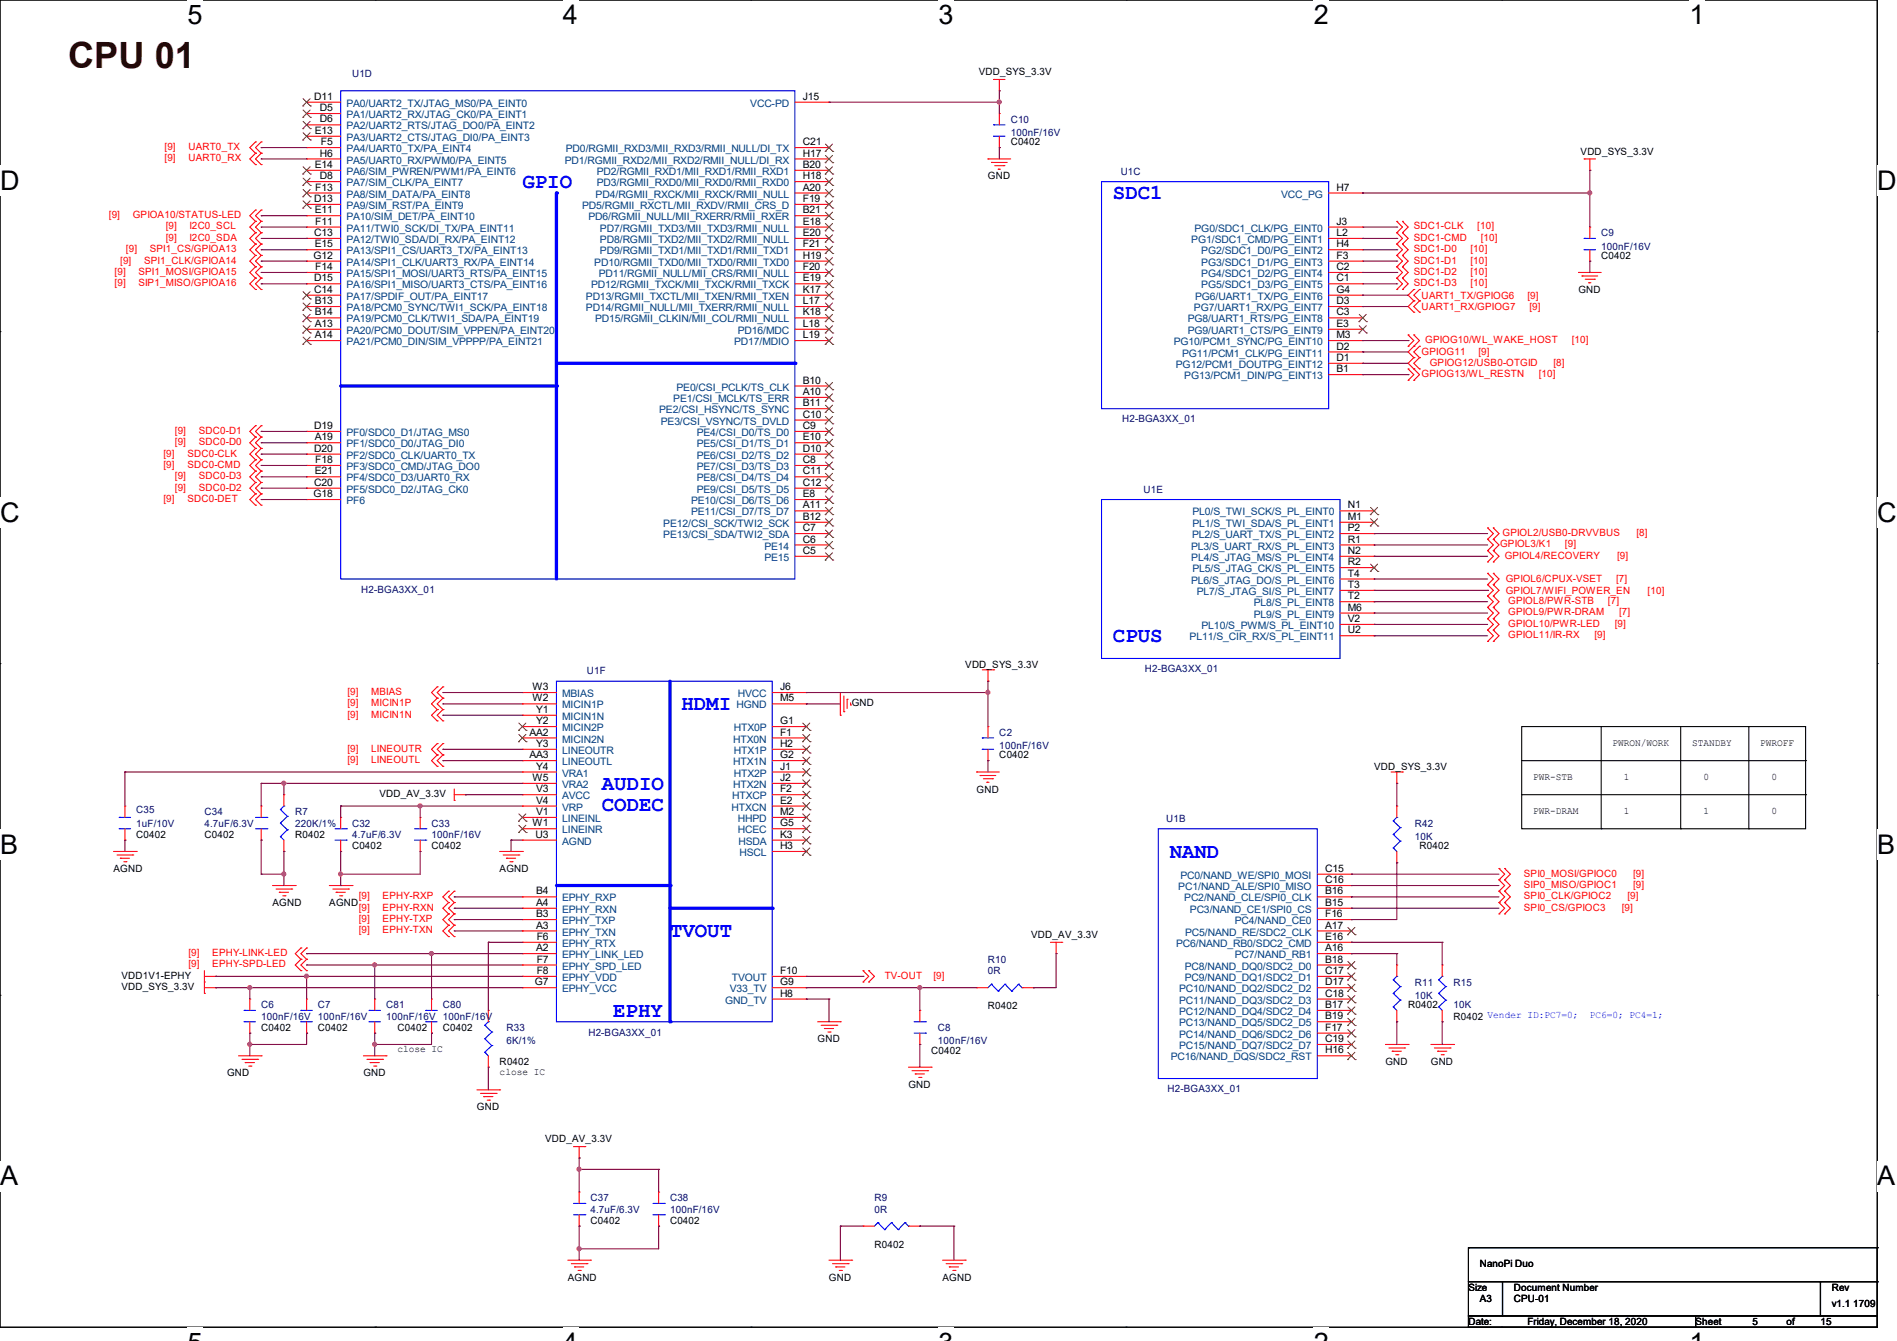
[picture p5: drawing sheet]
<svg xmlns="http://www.w3.org/2000/svg" width="297mm" height="210mm" viewBox="0 0 297 210" stroke-linecap="round" stroke-linejoin="round" font-family="sans-serif">
<defs><g id="words">
<text font-size="5.7" fill="#3f0000" x="10.7" y="10.6">CPU 01</text>
<g font-size="4.2">
<text x="29.4" y="3.8">5</text>
<text x="88.1" y="3.8">4</text>
<text x="146.9" y="3.8">3</text>
<text x="205.7" y="3.8">2</text>
<text x="264.5" y="3.8">1</text>
<text x="0" y="29.8">D</text>
<text x="293.9" y="29.8">D</text>
<text x="0" y="81.7">C</text>
<text x="293.9" y="81.7">C</text>
<text x="0" y="133.7">B</text>
<text x="293.9" y="133.7">B</text>
<text x="0" y="185.6">A</text>
<text x="293.9" y="185.6">A</text>
</g>
<g font-size="3.3" fill="#00f">
<text x="81.8" y="29.4">GPIO</text>
<text x="174.2" y="31.2">SDC1</text>
<text x="174.2" y="100.5">CPUS</text>
<text x="106.7" y="111.2">HDMI</text>
<text x="94.2" y="123.7">AUDIO</text>
<text x="94.2" y="127">CODEC</text>
<text x="183.1" y="134.3">NAND</text>
<text x="104.9" y="146.8">TVOUT</text>
<text x="96" y="159.2">EPHY</text>
</g>
<g font-size="1.6">
<text x="153.2" y="11.8">VDD_SYS_3.3V</text>
<text x="49.2" y="15.6">D11</text>
<text x="50.1" y="17.4">D5</text>
<text x="125.7" y="15.6">J15</text>
<text x="49.3" y="21">E13</text>
<text x="50.1" y="19.2">D6</text>
<text x="50.2" y="22.7">F5</text>
<text x="125.7" y="22.7">C21</text>
<text x="158.2" y="22.8">C0402</text>
<text x="49.3" y="26.3">E14</text>
<text x="49.4" y="29.8">F13</text>
<text x="50.1" y="24.5">H6</text>
<text x="50.1" y="28.1">D8</text>
<text x="125.7" y="24.5">H17</text>
<text x="125.7" y="26.3">B20</text>
<text x="125.7" y="28.1">H18</text>
<text x="125.7" y="29.8">A20</text>
<text x="154.7" y="28.1">GND</text>
<text x="209.3" y="29.8">H7</text>
<text x="247.5" y="24.2">VDD_SYS_3.3V</text>
<text x="49.2" y="31.6">D13</text>
<text x="49.3" y="33.4">E11</text>
<text x="49.4" y="35.2">F11</text>
<text x="125.7" y="31.6">F19</text>
<text x="125.7" y="33.4">B21</text>
<text x="125.7" y="35.2">E18</text>
<text x="209.3" y="35.2">J3</text>
<text x="49.1" y="40.5">G12</text>
<text x="49.2" y="37">C13</text>
<text x="49.3" y="38.7">E15</text>
<text x="125.7" y="37">E20</text>
<text x="125.7" y="38.7">F21</text>
<text x="125.7" y="40.5">H19</text>
<text x="209.3" y="37">L2</text>
<text x="209.3" y="38.7">H4</text>
<text x="209.3" y="40.5">F3</text>
<text x="250.7" y="40.6">C0402</text>
<text x="49.2" y="44.1">D15</text>
<text x="49.2" y="45.8">C14</text>
<text x="49.3" y="47.6">B13</text>
<text x="49.4" y="42.3">F14</text>
<text x="125.7" y="42.3">F20</text>
<text x="125.7" y="44.1">E19</text>
<text x="125.7" y="45.8">K17</text>
<text x="125.7" y="47.6">L17</text>
<text x="209.3" y="42.3">C2</text>
<text x="209.3" y="44.1">C1</text>
<text x="209.3" y="45.8">G4</text>
<text x="209.3" y="47.6">D3</text>
<text x="247.1" y="45.9">GND</text>
<text x="49.3" y="49.4">B14</text>
<text x="49.3" y="51.2">A13</text>
<text x="49.3" y="53">A14</text>
<text x="125.7" y="49.4">K18</text>
<text x="125.7" y="51.2">L18</text>
<text x="125.7" y="53">L19</text>
<text x="209.3" y="49.4">C3</text>
<text x="209.3" y="51.2">E3</text>
<text x="209.3" y="53">M3</text>
<text x="209.3" y="54.7">D2</text>
<text x="209.3" y="56.5">D1</text>
<text x="209.3" y="58.3">B1</text>
<text x="125.7" y="60.1">B10</text>
<text x="125.7" y="61.8">A10</text>
<text x="125.7" y="63.6">B11</text>
<text x="125.7" y="65.4">C10</text>
<text x="49.2" y="67.2">D19</text>
<text x="49.2" y="70.7">D20</text>
<text x="49.3" y="69">A19</text>
<text x="125.7" y="67.2">C9</text>
<text x="125.7" y="69">E10</text>
<text x="125.7" y="70.7">D10</text>
<text x="49.1" y="77.9">G18</text>
<text x="49.2" y="76.1">C20</text>
<text x="49.3" y="74.3">E21</text>
<text x="49.4" y="72.5">F18</text>
<text x="125.7" y="72.5">C8</text>
<text x="125.7" y="74.3">C11</text>
<text x="125.7" y="76.1">C12</text>
<text x="125.7" y="77.9">E8</text>
<text x="125.7" y="79.6">A11</text>
<text x="125.7" y="81.4">B12</text>
<text x="125.7" y="83.2">C7</text>
<text x="211" y="79.6">N1</text>
<text x="211" y="81.4">M1</text>
<text x="211" y="83.2">P2</text>
<text x="125.7" y="85">C6</text>
<text x="125.7" y="86.7">C5</text>
<text x="211" y="85">R1</text>
<text x="211" y="86.7">N2</text>
<text x="211" y="88.5">R2</text>
<text x="211" y="90.3">T4</text>
<text x="211" y="92.1">T3</text>
<text x="211" y="93.9">T2</text>
<text x="211" y="95.6">M6</text>
<text x="211" y="97.4">V2</text>
<text x="211" y="99.2">U2</text>
<text x="151.1" y="104.6">VDD_SYS_3.3V</text>
<text x="83.4" y="108.1">W3</text>
<text x="83.4" y="109.9">W2</text>
<text x="83.9" y="113.4">Y2</text>
<text x="83.9" y="111.6">Y1</text>
<text x="122.1" y="113.4">G1</text>
<text x="122.1" y="108.1">J6</text>
<text x="122.1" y="109.9">M5</text>
<text x="133.3" y="110.6">GND</text>
<text x="82.9" y="118.7">AA3</text>
<text x="82.9" y="115.2">AA2</text>
<text x="83.9" y="117">Y3</text>
<text x="122.1" y="115.2">F1</text>
<text x="122.1" y="117">H2</text>
<text x="122.1" y="118.7">G2</text>
<text x="156.5" y="118.8">C0402</text>
<text x="252.5" y="116.8">PWRON/WORK</text>
<text x="264.9" y="116.8">STANDBY</text>
<text x="275.6" y="116.8">PWROFF</text>
<text x="59.4" y="124.8">VDD_AV_3.3V</text>
<text x="83.4" y="122.3">W5</text>
<text x="83.9" y="120.5">Y4</text>
<text x="83.9" y="124.1">V3</text>
<text x="83.9" y="125.9">V4</text>
<text x="122.1" y="120.5">J1</text>
<text x="122.1" y="122.3">J2</text>
<text x="122.1" y="124.1">F2</text>
<text x="122.1" y="125.9">E2</text>
<text x="152.9" y="124.1">GND</text>
<text x="215.1" y="120.6">VDD_SYS_3.3V</text>
<text x="240" y="122.1">PWR-STB</text>
<text x="254.3" y="122.1">1</text>
<text x="266.7" y="122.1">0</text>
<text x="277.4" y="122.1">0</text>
<text x="21.3" y="131.2">C0402</text>
<text x="32" y="131.2">C0402</text>
<text x="46.2" y="131.2">R0402</text>
<text x="83.4" y="129.4">W1</text>
<text x="83.9" y="131.2">U3</text>
<text x="83.9" y="127.6">V1</text>
<text x="122.1" y="127.6">M2</text>
<text x="122.1" y="129.4">G5</text>
<text x="122.1" y="131.2">K3</text>
<text x="240" y="127.5">PWR-DRAM</text>
<text x="254.3" y="127.5">1</text>
<text x="266.7" y="127.5">1</text>
<text x="277.4" y="127.5">0</text>
<text x="17.8" y="136.6">AGND</text>
<text x="55.1" y="133">C0402</text>
<text x="67.6" y="133">C0402</text>
<text x="78.2" y="136.6">AGND</text>
<text x="122.1" y="133">H3</text>
<text x="207.5" y="136.5">C15</text>
<text x="222.2" y="133">R0402</text>
<text x="42.7" y="141.9">AGND</text>
<text x="51.6" y="141.9">AGND</text>
<text x="83.9" y="140.1">B4</text>
<text x="83.9" y="141.9">A4</text>
<text x="83.9" y="143.6">B3</text>
<text x="207.5" y="138.3">C16</text>
<text x="207.5" y="140.1">B16</text>
<text x="207.5" y="141.9">B15</text>
<text x="207.5" y="143.6">F16</text>
<text x="83.9" y="145.4">A3</text>
<text x="83.9" y="149">A2</text>
<text x="84" y="147.2">F6</text>
<text x="161.5" y="146.9">VDD_AV_3.3V</text>
<text x="207.5" y="145.4">A17</text>
<text x="207.5" y="147.2">E16</text>
<text x="207.5" y="149">A16</text>
<text x="19" y="153.3">VDD1V1-EPHY</text>
<text x="19" y="155.1">VDD_SYS_3.3V</text>
<text x="83.7" y="154.3">G7</text>
<text x="84" y="150.8">F7</text>
<text x="84" y="152.5">F8</text>
<text x="122.1" y="152.5">F10</text>
<text x="122.1" y="154.3">G9</text>
<text x="207.5" y="150.8">B18</text>
<text x="207.5" y="152.5">C17</text>
<text x="207.5" y="154.3">D17</text>
<text x="40.9" y="161.5">C0402</text>
<text x="49.8" y="161.5">C0402</text>
<text x="62.2" y="161.5">C0402</text>
<text x="69.3" y="161.5">C0402</text>
<text x="122.1" y="156.1">H8</text>
<text x="154.7" y="158.1">R0402</text>
<text x="207.5" y="156.1">C18</text>
<text x="207.5" y="157.9">B17</text>
<text x="207.5" y="159.6">B19</text>
<text x="207.5" y="161.4">F17</text>
<text x="220.5" y="157.9">R0402</text>
<text x="227.6" y="159.7">R0402 Vender ID:PC7=0;</text>
<text x="62.2" y="164.8">close IC</text>
<text x="78.2" y="166.8">R0402</text>
<text x="128" y="163.2">GND</text>
<text x="145.8" y="165">C0402</text>
<text x="207.5" y="163.2">C19</text>
<text x="207.5" y="165">H16</text>
<text x="216.9" y="166.8">GND</text>
<text x="224" y="166.8">GND</text>
<text x="35.6" y="168.6">GND</text>
<text x="56.9" y="168.6">GND</text>
<text x="74.7" y="173.9">GND</text>
<text x="78.2" y="168.4">close IC</text>
<text x="142.2" y="170.3">GND</text>
<text x="85.3" y="178.9">VDD_AV_3.3V</text>
<text x="92.5" y="191.7">C0402</text>
<text x="104.9" y="191.7">C0402</text>
<text x="136.9" y="195.4">R0402</text>
<text x="88.9" y="200.6">AGND</text>
<text x="129.8" y="200.6">GND</text>
<text x="147.6" y="200.6">AGND</text>
<text x="229.9" y="202.2">Size</text>
<text x="231.7" y="198.5">NanoPi Duo</text>
<text x="231.7" y="204">A3</text>
<text x="237" y="202.2">Document Number</text>
<text x="237" y="204">CPU-01</text>
<text x="286.8" y="202.2">Rev</text>
<text x="229.9" y="207.5">Date:</text>
<text x="239.1" y="207.5">Friday, December 18, 2020</text>
<text x="265.5" y="207.5">Sheet</text>
<text x="274.4" y="207.5">5</text>
<text x="279.7" y="207.5">of</text>
<text x="285" y="207.5">15</text>
<text x="286.8" y="204.7">v1.1 1709</text>
</g>
<g font-size="1.6" fill="#003f7f">
<text x="54.2" y="16.7">PA0/UART2_TX/JTAG_MS0/PA_EINT0</text>
<text x="117.5" y="16.7">VCC-PD</text>
<text x="54.2" y="18.5">PA1/UART2_RX/JTAG_CK0/PA_EINT1</text>
<text x="54.2" y="20.3">PA2/UART2_RTS/JTAG_DO0/PA_EINT2</text>
<text x="54.2" y="22.1">PA3/UART2_CTS/JTAG_DI0/PA_EINT3</text>
<text x="54.2" y="23.8">PA4/UART0_TX/PA_EINT4</text>
<text x="88.6" y="23.8">PD0/RGMII_RXD3/MII_RXD3/RMII_NULL/DI_TX</text>
<text x="54.2" y="25.6">PA5/UART0_RX/PWM0/PA_EINT5</text>
<text x="54.2" y="27.4">PA6/SIM_PWREN/PWM1/PA_EINT6</text>
<text x="54.2" y="29.2">PA7/SIM_CLK/PA_EINT7</text>
<text x="88.4" y="25.6">PD1/RGMII_RXD2/MII_RXD2/RMII_NULL/DI_RX</text>
<text x="93.4" y="27.4">PD2/RGMII_RXD1/MII_RXD1/RMII_RXD1</text>
<text x="93.4" y="29.2">PD3/RGMII_RXD0/MII_RXD0/RMII_RXD0</text>
<text x="54.2" y="30.9">PA8/SIM_DATA/PA_EINT8</text>
<text x="54.2" y="32.7">PA9/SIM_RST/PA_EINT9</text>
<text x="54.2" y="34.5">PA10/SIM_DET/PA_EINT10</text>
<text x="91.1" y="32.7">PD5/RGMII_RXCTL/MII_RXDV/RMII_CRS_D</text>
<text x="92.1" y="34.5">PD6/RGMII_NULL/MII_RXERR/RMII_RXER</text>
<text x="93.3" y="30.9">PD4/RGMII_RXCK/MII_RXCK/RMII_NULL</text>
<text x="200.6" y="30.9">VCC_PG</text>
<text x="54.2" y="36.3">PA11/TWI0_SCK/DI_TX/PA_EINT11</text>
<text x="54.2" y="38.1">PA12/TWI0_SDA/DI_RX/PA_EINT12</text>
<text x="54.2" y="39.8">PA13/SPI1_CS/UART3_TX/PA_EINT13</text>
<text x="54.2" y="41.6">PA14/SPI1_CLK/UART3_RX/PA_EINT14</text>
<text x="93" y="41.6">PD10/RGMII_TXD0/MII_TXD0/RMII_TXD0</text>
<text x="93.9" y="36.3">PD7/RGMII_TXD3/MII_TXD3/RMII_NULL</text>
<text x="93.9" y="38.1">PD8/RGMII_TXD2/MII_TXD2/RMII_NULL</text>
<text x="93.9" y="39.8">PD9/RGMII_TXD1/MII_TXD1/RMII_TXD1</text>
<text x="186.5" y="38.1">PG1/SDC1_CMD/PG_EINT1</text>
<text x="187" y="36.3">PG0/SDC1_CLK/PG_EINT0</text>
<text x="188.1" y="39.8">PG2/SDC1_D0/PG_EINT2</text>
<text x="188.1" y="41.6">PG3/SDC1_D1/PG_EINT3</text>
<text x="54.2" y="43.4">PA15/SPI1_MOSI/UART3_RTS/PA_EINT15</text>
<text x="54.2" y="45.2">PA16/SPI1_MISO/UART3_CTS/PA_EINT16</text>
<text x="54.2" y="46.9">PA17/SPDIF_OUT/PA_EINT17</text>
<text x="91.7" y="46.9">PD13/RGMII_TXCTL/MII_TXEN/RMII_TXEN</text>
<text x="92.5" y="45.2">PD12/RGMII_TXCK/MII_TXCK/RMII_TXCK</text>
<text x="93.8" y="43.4">PD11/RGMII_NULL/MII_CRS/RMII_NULL</text>
<text x="187.1" y="46.9">PG6/UART1_TX/PG_EINT6</text>
<text x="188.1" y="43.4">PG4/SDC1_D2/PG_EINT4</text>
<text x="188.1" y="45.2">PG5/SDC1_D3/PG_EINT5</text>
<text x="54.2" y="48.7">PA18/PCM0_SYNC/TWI1_SCK/PA_EINT18</text>
<text x="54.2" y="50.5">PA19/PCM0_CLK/TWI1_SDA/PA_EINT19</text>
<text x="54.2" y="52.3">PA20/PCM0_DOUT/SIM_VPPEN/PA_EINT20</text>
<text x="91.7" y="48.7">PD14/RGMII_NULL/MII_TXERR/RMII_NULL</text>
<text x="93.2" y="50.5">PD15/RGMII_CLKIN/MII_COL/RMII_NULL</text>
<text x="115.5" y="52.3">PD16/MDC</text>
<text x="186" y="50.5">PG8/UART1_RTS/PG_EINT8</text>
<text x="186" y="52.3">PG9/UART1_CTS/PG_EINT9</text>
<text x="186.9" y="48.7">PG7/UART1_RX/PG_EINT7</text>
<text x="54.2" y="54.1">PA21/PCM0_DIN/SIM_VPPPP/PA_EINT21</text>
<text x="114.9" y="54.1">PD17/MDIO</text>
<text x="183.8" y="54.1">PG10/PCM1_SYNC/PG_EINT10</text>
<text x="184.1" y="57.6">PG12/PCM1_DOUTPG_EINT12</text>
<text x="185.1" y="55.8">PG11/PCM1_CLK/PG_EINT11</text>
<text x="185.4" y="59.4">PG13/PCM1_DIN/PG_EINT13</text>
<text x="103.2" y="64.7">PE2/CSI_HSYNC/TS_SYNC</text>
<text x="105.4" y="63">PE1/CSI_MCLK/TS_ERR</text>
<text x="105.9" y="61.2">PE0/CSI_PCLK/TS_CLK</text>
<text x="54.2" y="68.3">PF0/SDC0_D1/JTAG_MS0</text>
<text x="54.2" y="70.1">PF1/SDC0_D0/JTAG_DI0</text>
<text x="54.2" y="71.8">PF2/SDC0_CLK/UART0_TX</text>
<text x="103.5" y="66.5">PE3/CSI_VSYNC/TS_DVLD</text>
<text x="109.1" y="68.3">PE4/CSI_D0/TS_D0</text>
<text x="109.1" y="70.1">PE5/CSI_D1/TS_D1</text>
<text x="109.1" y="71.8">PE6/CSI_D2/TS_D2</text>
<text x="54.2" y="73.6">PF3/SDC0_CMD/JTAG_DO0</text>
<text x="54.2" y="75.4">PF4/SDC0_D3/UART0_RX</text>
<text x="54.2" y="77.2">PF5/SDC0_D2/JTAG_CK0</text>
<text x="109.1" y="73.6">PE7/CSI_D3/TS_D3</text>
<text x="109.1" y="75.4">PE8/CSI_D4/TS_D4</text>
<text x="109.1" y="77.2">PE9/CSI_D5/TS_D5</text>
<text x="54.2" y="79">PF6</text>
<text x="103.8" y="82.5">PE12/CSI_SCK/TWI2_SCK</text>
<text x="108.2" y="79">PE10/CSI_D6/TS_D6</text>
<text x="108.2" y="80.7">PE11/CSI_D7/TS_D7</text>
<text x="186.7" y="80.7">PL0/S_TWI_SCK/S_PL_EINT0</text>
<text x="186.7" y="82.5">PL1/S_TWI_SDA/S_PL_EINT1</text>
<text x="103.8" y="84.3">PE13/CSI_SDA/TWI2_SDA</text>
<text x="119.7" y="86.1">PE14</text>
<text x="119.7" y="87.8">PE15</text>
<text x="186.5" y="86.1">PL3/S_UART_RX/S_PL_EINT3</text>
<text x="186.5" y="87.8">PL4/S_JTAG_MS/S_PL_EINT4</text>
<text x="186.6" y="84.3">PL2/S_UART_TX/S_PL_EINT2</text>
<text x="186.7" y="89.6">PL5/S_JTAG_CK/S_PL_EINT5</text>
<text x="186.5" y="91.4">PL6/S_JTAG_DO/S_PL_EINT6</text>
<text x="187.4" y="93.2">PL7/S_JTAG_SI/S_PL_EINT7</text>
<text x="196.3" y="95">PL8/S_PL_EINT8</text>
<text x="186.3" y="100.3">PL11/S_CIR_RX/S_PL_EINT11</text>
<text x="188.1" y="98.5">PL10/S_PWM/S_PL_EINT10</text>
<text x="196.3" y="96.7">PL9/S_PL_EINT9</text>
<text x="88" y="109.2">MBIAS</text>
<text x="88" y="112.7">MICIN1N</text>
<text x="88" y="111">MICIN1P</text>
<text x="115.3" y="111">HGND</text>
<text x="115.5" y="109.2">HVCC</text>
<text x="88" y="119.8">LINEOUTL</text>
<text x="88" y="118.1">LINEOUTR</text>
<text x="88" y="116.3">MICIN2N</text>
<text x="88" y="114.5">MICIN2P</text>
<text x="114.8" y="116.3">HTX0N</text>
<text x="114.8" y="119.8">HTX1N</text>
<text x="114.9" y="114.5">HTX0P</text>
<text x="114.9" y="118.1">HTX1P</text>
<text x="88" y="121.6">VRA1</text>
<text x="88" y="123.4">VRA2</text>
<text x="88" y="125.2">AVCC</text>
<text x="114.6" y="125.2">HTXCP</text>
<text x="114.8" y="123.4">HTX2N</text>
<text x="114.9" y="121.6">HTX2P</text>
<text x="88" y="127">VRP</text>
<text x="88" y="130.5">LINEINR</text>
<text x="88" y="128.7">LINEINL</text>
<text x="114.6" y="127">HTXCN</text>
<text x="115.5" y="128.7">HHPD</text>
<text x="115.5" y="130.5">HCEC</text>
<text x="88" y="132.3">AGND</text>
<text x="115.6" y="132.3">HSDA</text>
<text x="115.8" y="134.1">HSCL</text>
<text x="184.8" y="137.6">PC0/NAND_WE/SPI0_MOSI</text>
<text x="88" y="141.2">EPHY_RXP</text>
<text x="88" y="143">EPHY_RXN</text>
<text x="184.5" y="139.4">PC1/NAND_ALE/SPI0_MISO</text>
<text x="185.4" y="141.2">PC2/NAND_CLE/SPI0_CLK</text>
<text x="186.3" y="143">PC3/NAND_CE1/SPI0_CS</text>
<text x="88" y="144.7">EPHY_TXP</text>
<text x="88" y="146.5">EPHY_TXN</text>
<text x="88" y="148.3">EPHY_RTX</text>
<text x="184.1" y="148.3">PC6/NAND_RB0/SDC2_CMD</text>
<text x="185.5" y="146.5">PC5/NAND_RE/SDC2_CLK</text>
<text x="193.3" y="144.7">PC4/NAND_CE0</text>
<text x="88" y="150.1">EPHY_LINK_LED</text>
<text x="88" y="151.9">EPHY_SPD_LED</text>
<text x="88" y="153.6">EPHY_VDD</text>
<text x="88" y="155.4">EPHY_VCC</text>
<text x="114.3" y="155.4">V33_TV</text>
<text x="114.6" y="153.6">TVOUT</text>
<text x="184.6" y="155.4">PC10/NAND_DQ2/SDC2_D2</text>
<text x="185.5" y="151.9">PC8/NAND_DQ0/SDC2_D0</text>
<text x="185.5" y="153.6">PC9/NAND_DQ1/SDC2_D1</text>
<text x="193.3" y="150.1">PC7/NAND_RB1</text>
<text x="113.5" y="157.2">GND_TV</text>
<text x="184.6" y="157.2">PC11/NAND_DQ3/SDC2_D3</text>
<text x="184.6" y="159">PC12/NAND_DQ4/SDC2_D4</text>
<text x="184.6" y="160.7">PC13/NAND_DQ5/SDC2_D5</text>
<text x="183.3" y="166.1">PC16/NAND_DQS/SDC2_RST</text>
<text x="184.6" y="162.5">PC14/NAND_DQ6/SDC2_D6</text>
<text x="184.6" y="164.3">PC15/NAND_DQ7/SDC2_D7</text>
</g>
<g font-size="1.6" fill="#00007f">
<text x="55.1" y="12.1">U1D</text>
<text x="158.2" y="19.2">C10</text>
<text x="158.2" y="21.3">100nF/16V</text>
<text x="175.5" y="27.4">U1C</text>
<text x="250.7" y="37">C9</text>
<text x="250.7" y="39.1">100nF/16V</text>
<text x="175.7" y="66.2">H2-BGA3XX_01</text>
<text x="179" y="77.2">U1E</text>
<text x="56.6" y="92.8">H2-BGA3XX_01</text>
<text x="91.9" y="105.6">U1F</text>
<text x="179.2" y="105.3">H2-BGA3XX_01</text>
<text x="156.5" y="115.2">C2</text>
<text x="156.5" y="117.3">100nF/16V</text>
<text x="21.3" y="127.3">C35</text>
<text x="21.3" y="129.5">1uF/10V</text>
<text x="32" y="127.7">C34</text>
<text x="32" y="129.5">4.7uF/6.3V</text>
<text x="46.2" y="127.7">R7</text>
<text x="46.2" y="129.5">220K/1%</text>
<text x="55.1" y="129.5">C32</text>
<text x="55.1" y="131.2">4.7uF/6.3V</text>
<text x="67.6" y="129.5">C33</text>
<text x="67.6" y="131.2">100nF/16V</text>
<text x="182.6" y="128.7">U1B</text>
<text x="221.5" y="129.5">R42</text>
<text x="221.5" y="131.6">10K</text>
<text x="154.7" y="150.8">R10</text>
<text x="154.7" y="152.6">0R</text>
<text x="221.5" y="154.3">R11</text>
<text x="227.6" y="154.3">R15</text>
<text x="40.9" y="157.9">C6</text>
<text x="40.9" y="159.7">100nF/16V</text>
<text x="49.8" y="157.9">C7</text>
<text x="49.8" y="159.7">100nF/16V</text>
<text x="60.5" y="157.9">C81</text>
<text x="60.5" y="159.7">100nF/16V</text>
<text x="69.3" y="157.9">C80</text>
<text x="69.3" y="159.7">100nF/16V</text>
<text x="79.3" y="161.5">R33</text>
<text x="146.9" y="161.5">C8</text>
<text x="221.5" y="156.5">10K</text>
<text x="227.6" y="157.9">10K</text>
<text x="79.3" y="163.6">6K/1%</text>
<text x="92.1" y="162.2">H2-BGA3XX_01</text>
<text x="146.9" y="163.6">100nF/16V</text>
<text x="182.8" y="171.1">H2-BGA3XX_01</text>
<text x="92.5" y="188.1">C37</text>
<text x="92.5" y="189.9">4.7uF/6.3V</text>
<text x="104.9" y="188.1">C38</text>
<text x="104.9" y="189.9">100nF/16V</text>
<text x="136.9" y="188.1">R9</text>
<text x="136.9" y="189.9">0R</text>
</g>
<g font-size="1.6" fill="#f00">
<text x="25.8" y="23.5">[9]</text>
<text x="29.5" y="23.5">UART0_TX</text>
<text x="25.8" y="25.3">[9]</text>
<text x="29.5" y="25.3">UART0_RX</text>
<text x="17.1" y="34.2">[9]</text>
<text x="20.8" y="34.2">GPIOA10/STATUS-LED</text>
<text x="26" y="35.9">[9]</text>
<text x="29.7" y="35.9">I2C0_SCL</text>
<text x="221.4" y="35.9">SDC1-CLK</text>
<text x="231.3" y="35.9">[10]</text>
<text x="18.8" y="41.3">[9]</text>
<text x="19.7" y="39.5">[9]</text>
<text x="22.6" y="41.3">SPI1_CLK/GPIOA14</text>
<text x="23.5" y="39.5">SPI1_CS/GPIOA13</text>
<text x="26" y="37.7">[9]</text>
<text x="29.7" y="37.7">I2C0_SDA</text>
<text x="221.4" y="37.7">SDC1-CMD</text>
<text x="221.4" y="39.5">SDC1-D0</text>
<text x="221.4" y="41.3">SDC1-D1</text>
<text x="230.2" y="39.5">[10]</text>
<text x="230.2" y="41.3">[10]</text>
<text x="231.9" y="37.7">[10]</text>
<text x="17.9" y="43.1">[9]</text>
<text x="17.9" y="44.8">[9]</text>
<text x="21.7" y="43.1">SPI1_MOSI/GPIOA15</text>
<text x="21.7" y="44.8">SIP1_MISO/GPIOA16</text>
<text x="221.4" y="43.1">SDC1-D2</text>
<text x="221.4" y="44.8">SDC1-D3</text>
<text x="222.6" y="46.8">UART1_TX/GPIOG6</text>
<text x="230.2" y="43.1">[10]</text>
<text x="230.2" y="44.8">[10]</text>
<text x="239.1" y="46.8">[9]</text>
<text x="222.6" y="48.6">UART1_RX/GPIOG7</text>
<text x="223.1" y="53.7">GPIOG10/WL_WAKE_HOST</text>
<text x="239.5" y="48.6">[9]</text>
<text x="246.1" y="53.7">[10]</text>
<text x="222.6" y="55.7">GPIOG11</text>
<text x="222.6" y="59.1">GPIOG13/WL_RESTN</text>
<text x="223.9" y="57.3">GPIOG12/USB0-OTGID</text>
<text x="231.5" y="55.7">[9]</text>
<text x="240.9" y="59.1">[10]</text>
<text x="243.3" y="57.3">[8]</text>
<text x="25.6" y="71.5">[9]</text>
<text x="27.4" y="69.7">[9]</text>
<text x="27.4" y="67.9">[9]</text>
<text x="29.3" y="71.5">SDC0-CLK</text>
<text x="31.1" y="69.7">SDC0-D0</text>
<text x="31.1" y="67.9">SDC0-D1</text>
<text x="25.6" y="73.3">[9]</text>
<text x="27.4" y="75.1">[9]</text>
<text x="27.4" y="76.8">[9]</text>
<text x="29.3" y="73.3">SDC0-CMD</text>
<text x="31.1" y="75.1">SDC0-D3</text>
<text x="31.1" y="76.8">SDC0-D2</text>
<text x="25.6" y="78.6">[9]</text>
<text x="29.3" y="78.6">SDC0-DET</text>
<text x="235.2" y="83.9">GPIOL2/USB0-DRVVBUS</text>
<text x="256.2" y="83.9">[8]</text>
<text x="234.9" y="85.7">GPIOL3/K1</text>
<text x="235.6" y="87.5">GPIOL4/RECOVERY</text>
<text x="245" y="85.7">[9]</text>
<text x="253.2" y="87.5">[9]</text>
<text x="235.8" y="93">GPIOL7/WIFI_POWER_EN</text>
<text x="235.8" y="91.2">GPIOL6/CPUX-VSET</text>
<text x="236.1" y="94.6">GPIOL8/PWR-STB</text>
<text x="251.8" y="94.6">[7]</text>
<text x="253" y="91.2">[7]</text>
<text x="258" y="93">[10]</text>
<text x="236.1" y="98.2">GPIOL10/PWR-LED</text>
<text x="236.1" y="96.4">GPIOL9/PWR-DRAM</text>
<text x="236.1" y="99.9">GPIOL11/IR-RX</text>
<text x="249.6" y="99.9">[9]</text>
<text x="252.8" y="98.2">[9]</text>
<text x="253.5" y="96.4">[7]</text>
<text x="54.4" y="110.6">[9]</text>
<text x="54.4" y="108.8">[9]</text>
<text x="54.4" y="112.4">[9]</text>
<text x="58.1" y="110.6">MICIN1P</text>
<text x="58.1" y="108.8">MBIAS</text>
<text x="58.1" y="112.4">MICIN1N</text>
<text x="54.4" y="119.5">[9]</text>
<text x="54.4" y="117.7">[9]</text>
<text x="58.1" y="119.5">LINEOUTL</text>
<text x="58.1" y="117.7">LINEOUTR</text>
<text x="238.6" y="137.3">SPI0_MOSI/GPIOC0</text>
<text x="255.7" y="137.3">[9]</text>
<text x="56.2" y="140.8">[9]</text>
<text x="56.2" y="142.6">[9]</text>
<text x="59.9" y="140.8">EPHY-RXP</text>
<text x="59.9" y="142.6">EPHY-RXN</text>
<text x="238.6" y="139.1">SIP0_MISO/GPIOC1</text>
<text x="238.6" y="140.8">SPI0_CLK/GPIOC2</text>
<text x="238.6" y="142.6">SPI0_CS/GPIOC3</text>
<text x="253.9" y="142.6">[9]</text>
<text x="254.8" y="140.8">[9]</text>
<text x="255.7" y="139.1">[9]</text>
<text x="29.5" y="149.7">[9]</text>
<text x="33.2" y="149.7">EPHY-LINK-LED</text>
<text x="56.2" y="144.4">[9]</text>
<text x="56.2" y="146.2">[9]</text>
<text x="59.9" y="144.4">EPHY-TXP</text>
<text x="59.9" y="146.2">EPHY-TXN</text>
<text x="29.5" y="151.5">[9]</text>
<text x="33.2" y="151.5">EPHY-SPD-LED</text>
<text x="138.5" y="153.3">TV-OUT</text>
<text x="146.1" y="153.3">[9]</text>
</g>
<text font-size="1.6" fill="#00f" x="248.9" y="159.5">PC6=0; PC4=1;</text>
</g></defs>
<path d="M0 0h293.9v207.9h-293.9z" fill="none" stroke="#000" stroke-width=".17"/>
<g fill="#fff">
<path d="M29.4 0h2.4v4.7h-2.4z"/>
<path d="M29.4 207.9h2.4v2.1h-2.4z"/>
</g>
<path d="M58.8 0h.1M58.8 207.9h.1" fill="none" stroke="#000" stroke-width=".17"/>
<g fill="#fff">
<path d="M88.1 0h2.4v4.7h-2.4z"/>
<path d="M88.1 207.9h2.4v2.1h-2.4z"/>
</g>
<path d="M117.6 0h.1M117.6 207.9h.1" fill="none" stroke="#000" stroke-width=".17"/>
<g fill="#fff">
<path d="M146.9 0h2.4v4.7h-2.4z"/>
<path d="M146.9 207.9h2.4v2.1h-2.4z"/>
</g>
<path d="M176.3 0h.1M176.3 207.9h.1" fill="none" stroke="#000" stroke-width=".17"/>
<g fill="#fff">
<path d="M205.7 0h2.4v4.7h-2.4z"/>
<path d="M205.7 207.9h2.4v2.1h-2.4z"/>
</g>
<path d="M235.1 0h.1M235.1 207.9h.1" fill="none" stroke="#000" stroke-width=".17"/>
<g fill="#fff">
<path d="M264.5 0h2.4v4.7h-2.4z"/>
<path d="M264.5 207.9h2.4v2.1h-2.4z"/>
<path d="M0 26h3v4.7h-3z"/>
<path d="M293.9 26h3.1v4.7h-3.1z"/>
<path d="M0 77.9h3v4.7h-3z"/>
<path d="M293.9 77.9h3.1v4.7h-3.1z"/>
</g>
<path d="M0 51.9h.1M293.9 51.9h.1" fill="none" stroke="#000" stroke-width=".17"/>
<g fill="#fff">
<path d="M0 129.9h2.8v4.7h-2.8z"/>
<path d="M293.9 129.9h2.9v4.7h-2.9z"/>
</g>
<path d="M0 103.9h.1M293.9 103.9h.1" fill="none" stroke="#000" stroke-width=".17"/>
<g fill="#fff">
<path d="M0 181.8h2.8v4.8h-2.8z"/>
<path d="M293.8 181.8h3v4.8h-3z"/>
</g>
<g fill="none" stroke="#000" stroke-width=".17">
<path d="M238.3 113.8h44.4v16h-44.4zM238.3 119.1h44.4M250.7 113.8v16M263.1 113.8v16M273.8 113.8v16M282.7 119.1h.1M238.3 124.5h44.4M250.7 129.8h.1M263.1 129.8h.1M273.8 129.8h.1M282.7 124.5h.1M0 155.9h.1"/>
<path d="M293.9 155.9h.1M229.9 195.4h.1M229.9 195.4v5.3M229.9 195.4h64M293.9 195.4h.1M293.9 195.4v5.3M229.9 200.7h5.3v5.4h-5.3zM229.9 206.1h35.6v1.8h-35.6zM235.2 200.7h49.8v5.4h-49.8zM265.5 206.1h28.4v1.8h-28.4zM285 200.7h8.9v5.4h-8.9zM293.9 200.7h.1"/>
</g>
<g fill="none" stroke="#f00" stroke-width=".17">
<path d="M155.6 12.4h.1M155.6 12.4h1.8M156.5 14.2h.1M156.5 17.8h.1M156.5 12.4v1.8M156.5 17.8v1.8M40 25.8h.1M40 24h.1M40 22.2h.1M40 34.7h.1M40 32.9h.1M40 36.4h.1"/>
<path d="M40 38.2h.1M40 24l-.9 .9 .9 .9M40 22.2l-.9 .9 .9 .9M40 32.9l-.9 .9 .9 .9M40 34.7l-.9 .9 .9 .8M40 36.4l-.9 .9 .9 .9M40 38.2l-.9 .9 .9 .9M40.9 25.8h.1M40.9 24h.1M40.9 22.2h.1M40.9 34.7h.1M40.9 32.9h.1"/>
<path d="M40.9 36.4h.1M40.9 38.2h.1M40.9 24l-.9 .9 .9 .9M40.9 22.2l-.9 .9 .9 .9M40.9 32.9l-.9 .9 .9 .9M40.9 34.7l-.9 .9 .9 .8M40.9 36.4l-.9 .9 .9 .9M40.9 38.2l-.9 .9 .9 .9M154.7 24.9h.1M154.7 24.9h3.5M155.2 25.4h.1M155.2 25.4h2.5"/>
<path d="M155.7 26h1.5M156.3 26.5h.1M156.3 26.5h.3M156.5 23.1h.1M156.5 21.3v1.8M157.2 26h.1M208 30.2h5.4M208 35.6h5.4M208 37.3h5.4M208 39.1h5.4M213.4 30.2h.1M213.4 35.6h.1"/>
<path d="M213.4 37.3h.1M213.4 39.1h.1M218.7 36.4h.1M218.7 34.7h.1M218.7 38.2h.1M218.7 34.7l.9 .9-.9 .8M218.7 36.4l.9 .9-.9 .9M218.7 38.2l.9 .9-.9 .9M219.6 36.4h.1M219.6 34.7h.1M219.6 38.2h.1M219.6 34.7l.9 .9-.9 .8"/>
<path d="M219.6 36.4l.9 .9-.9 .9M219.6 38.2l.9 .9-.9 .9M248 24.9h.1M248 24.9h1.8M248.9 26.7h.1M248.9 35.6h.1M248.9 24.9v1.8M248.9 35.6v1.7M248.9 39.1v1.8M40 43.6h.1M40 41.8h.1M40 45.3h.1"/>
<path d="M40 40h.1M40 41.8l-.9 .9 .9 .9M40 43.6l-.9 .8 .9 .9M40 40l-.9 .9 .9 .9M40.9 43.6h.1M40.9 41.8h.1M40.9 45.3h.1M40.9 40h.1M40.9 41.8l-.9 .9 .9 .9M40.9 43.6l-.9 .8 .9 .9M40.9 40l-.9 .9 .9 .9M208 42.7h5.4"/>
<path d="M208 40.9h5.4M208 44.4h5.4M208 46.2h5.4M208 48h5.4M208 49.8h5.4M208 51.6h5.4M208 53.3h5.4M208 55.1h5.4M208 56.9h5.4M208 58.7h5.4M213.4 40.9h.1M213.4 42.7h.1"/>
<path d="M213.4 44.4h.1M213.4 46.2h.1M213.4 48h.1M213.4 49.8h.1M213.4 51.6h.1M213.4 53.3h.1M213.4 55.1h.1M213.4 56.9h.1M213.4 58.7h.1M218.7 40h.1M218.7 41.8h.1M218.7 43.6h.1"/>
<path d="M218.7 45.3h.1M218.7 40l.9 .9-.9 .9M218.7 41.8l.9 .9-.9 .9M218.7 43.6l.9 .8-.9 .9M219.6 40h.1M219.6 41.8h.1M219.6 43.6h.1M219.6 45.3h.1M219.6 40l.9 .9-.9 .9M219.6 41.8l.9 .9-.9 .9M219.6 43.6l.9 .8-.9 .9M220.5 59.6h.1"/>
<path d="M220.5 57.8h.1M220.5 54.2h.1M220.5 52.5h.1M220.5 57.8l.9 .9-.9 .9M220.5 52.5l.9 .8-.9 .9M221.4 54.2h.1M221.4 56h.1M221.4 59.6h.1M221.4 57.8h.1M221.4 52.5h.1M221.4 45.3h.1M221.4 47.1h.1"/>
<path d="M221.4 48.9h.1M221.4 52.5l.9 .8-1.8 1.8 .9 .9M221.4 56l-.9 .9 1.8 1.8-.9 .9M221.4 45.3l-.9 .9 .9 .9M221.4 47.1l-.9 .9 .9 .9M222.3 56h.1M222.3 54.2h.1M222.3 47.1h.1M222.3 45.3h.1M222.3 48.9h.1M222.3 57.8h.1M222.3 45.3l-.9 .9 .9 .9"/>
<path d="M222.3 54.2l-.9 .9 .9 .9M222.3 47.1l-.9 .9 .9 .9M222.3 56l-.9 .9 .9 .9M247.1 42.7h.1M247.1 42.7h3.6M247.7 43.2h.1M247.7 43.2h2.4M248.2 43.7h1.4M248.8 44.3h.1M248.8 44.3h.3M248.9 40.9h.1M249.6 43.7h.1"/>
<path d="M40 75.6h.1M40 73.8h.1M40 72h.1M40 70.2h.1M40 68.5h.1M40 66.7h.1M40 77.3h.1M40 79.1h.1M40 73.8l-.9 .9 .9 .9M40 72l-.9 .9 .9 .9M40 70.2l-.9 .9 .9 .9M40 68.5l-.9 .8 .9 .9"/>
<path d="M40 66.7l-.9 .9 .9 .9M40 75.6l-.9 .9 .9 .8M40 77.3l-.9 .9 .9 .9M40.9 75.6h.1M40.9 73.8h.1M40.9 72h.1M40.9 70.2h.1M40.9 68.5h.1M40.9 66.7h.1M40.9 77.3h.1M40.9 79.1h.1M40.9 73.8l-.9 .9 .9 .9"/>
<path d="M40.9 72l-.9 .9 .9 .9M40.9 70.2l-.9 .9 .9 .9M40.9 68.5l-.9 .8 .9 .9M40.9 66.7l-.9 .9 .9 .9M40.9 75.6l-.9 .9 .9 .8M40.9 77.3l-.9 .9 .9 .9M232.9 93.3h.1M232.9 91.6h.1M232.9 84.5h.1M232.9 86.2h.1M232.9 98.7h.1M232.9 96.9h.1"/>
<path d="M232.9 95.1h.1M232.9 88h.1M232.9 89.8h.1M232.9 82.7h.1M232.9 91.6l.9 .9-.9 .8M232.9 84.5l.9 .8-.9 .9M232.9 96.9l.9 .9-.9 .9M232.9 95.1l.9 .9-.9 .9M232.9 93.3l.9 .9-.9 .9M232.9 98.7l.9 .9-.9 .9M232.9 86.2l.9 .9-.9 .9M232.9 89.8l.9 .9-.9 .9"/>
<path d="M232.9 82.7l.9 .9-.9 .9M233.8 93.3h.1M233.8 91.6h.1M233.8 84.5h.1M233.8 86.2h.1M233.8 98.7h.1M233.8 96.9h.1M233.8 95.1h.1M233.8 88h.1M233.8 89.8h.1M233.8 82.7h.1M233.8 91.6l.9 .9-.9 .8"/>
<path d="M233.8 84.5l.9 .8-.9 .9M233.8 96.9l.9 .9-.9 .9M233.8 95.1l.9 .9-.9 .9M233.8 93.3l.9 .9-.9 .9M233.8 98.7l.9 .9-.9 .9M233.8 86.2l.9 .9-.9 .9M233.8 89.8l.9 .9-.9 .9M233.8 82.7l.9 .9-.9 .9M68.5 111.1h.1M68.5 109.3h.1M68.5 107.6h.1M68.5 112.9h.1"/>
<path d="M68.5 118.2h.1M68.5 116.5h.1M68.5 109.3l-.9 .9 .9 .9M68.5 107.6l-.9 .9 .9 .8M68.5 111.1l-.9 .9 .9 .9M68.5 118.2l-.9 .9 .9 .9M68.5 116.5l-.9 .8 .9 .9M69.3 111.1h.1M69.3 109.3h.1M69.3 107.6h.1M69.3 112.9h.1M69.3 118.2h.1"/>
<path d="M69.3 116.5h.1M69.3 109.3l-.8 .9 .8 .9M69.3 107.6l-.8 .9 .8 .8M69.3 111.1l-.8 .9 .8 .9M69.3 118.2l-.8 .9 .8 .9M69.3 116.5l-.8 .8 .8 .9M131.6 112h.1M131.6 108.5v3.5M132.1 111.5h.1M132.1 109v2.5M132.6 109.5h.1M132.6 109.5v1.5"/>
<path d="M133.2 110.4h.1M133.2 110.1v.3M153.8 104.9h1.8M154.7 106.7h.1M154.7 104.9v1.8M155.6 104.9h.1M232.9 100.5h.1M233.8 100.5h.1M17.8 133.4h3.5M18.3 133.9h2.5M18.8 134.4h.1M18.8 134.4h1.5"/>
<path d="M19.4 135h.3M19.7 135h.1M20.8 133.9h.1M21.3 133.4h.1M42.7 138.7h3.5M43.2 139.2h2.5M43.7 139.7h.1M43.7 139.7h1.5M44.5 133.4h.1M44.5 124.5h.1M44.5 124.5v1.7M44.5 131.6v1.8"/>
<path d="M45.7 139.2h.1M46.2 138.7h.1M51.6 138.7h3.5M52.1 139.2h2.5M52.6 139.7h.1M52.6 139.7h1.5M54.6 139.2h.1M55.1 138.7h.1M68.5 120h.1M69.3 120h.1M70.2 139.6h.1M70.2 139.6l-.9 .9 .9 .9"/>
<path d="M71.1 125.3h.1M71.1 139.6h.1M71.1 124.5h1.8M71.1 123.6v1.7M71.1 139.6l-.9 .9 .9 .9M72.9 124.5h.1M78.2 133.4h3.6M78.8 133.9h2.4M79.3 134.4h.1M79.3 134.4h1.4M79.8 135h.4M80.2 135h.1"/>
<path d="M81.2 133.9h.1M81.8 133.4h.1M152.9 120.9h.1M152.9 120.9h3.6M153.5 121.5h.1M153.5 121.5h2.4M154 122h1.4M154.5 122.5h.1M154.5 122.5h.4M155.4 122h.1M217.8 120.9h1.8M218.7 122.7h.1"/>
<path d="M218.7 120.9v1.8M219.6 120.9h.1M234.7 137.8h.1M234.7 136h.1M234.7 139.6h.1M234.7 136l.9 .9-.9 .9M234.7 137.8l.9 .9-.9 .9M234.7 139.6l.9 .9-.9 .9M235.6 137.8h.1M235.6 136h.1M235.6 139.6h.1M235.6 136l.9 .9-.9 .9"/>
<path d="M235.6 137.8l.9 .9-.9 .9M235.6 139.6l.9 .9-.9 .9M32 153.8h.1M32 155.6h.1M32 152.9h1.8M32 152v3.6M32 154.7h1.8M33.8 152.9h.1M33.8 154.7h.1M39.1 156.5h.1M39.1 156.5v1.7M44.3 140.3h.3"/>
<path d="M44.6 140.3h.1M47.1 152h.1M47.1 150.2h.1M47.1 148.5h.1M47.1 150.2l-.9 .9 .9 .9M47.1 148.5l-.9 .9 .9 .8M48 152h.1M48 150.2h.1M48 148.5h.1M48 156.5h.1M48 150.2l-.9 .9 .9 .9M48 148.5l-.9 .9 .9 .8"/>
<path d="M48 156.5v1.7M53.2 140.3h.3M53.5 140.3h.1M67.6 156.5h.1M67.6 156.5v1.7M70.2 141.4h.1M70.2 143.1h.1M70.2 144.9h.1M70.2 146.7h.1M70.2 141.4l-.9 .8 .9 .9M70.2 143.1l-.9 .9 .9 .9M70.2 144.9l-.9 .9 .9 .9"/>
<path d="M71.1 141.4h.1M71.1 143.1h.1M71.1 144.9h.1M71.1 146.7h.1M71.1 141.4l-.9 .8 .9 .9M71.1 143.1l-.9 .9 .9 .9M71.1 144.9l-.9 .9 .9 .9M76.5 158.2h.1M76.5 158.2v1.8M135.1 153.8h.1M135.1 152h.1M135.1 152l.9 .9-.9 .9"/>
<path d="M136 153.8h.1M136 152h.1M136 152l.9 .9-.9 .9M152.9 154.7h.1M152.9 154.7h1.8M160 154.7h1.8M161.8 154.7h.1M164.5 147.6h1.7M165.4 149.4h.1M165.4 147.6v1.8M166.2 147.6h.1M218.7 151.1h.1"/>
<path d="M218.7 151.1v1.8M218.7 158.2v1.8M234.7 141.4h.1M234.7 143.1h.1M234.7 141.4l.9 .8-.9 .9M235.6 141.4h.1M235.6 143.1h.1M235.6 141.4l.9 .8-.9 .9M37.3 165.4h3.6M37.9 165.9h2.4M38.4 166.4h.1M38.4 166.4h1.4"/>
<path d="M38.9 167h.4M39.1 161.8h.1M39.1 160v1.8M39.3 167h.1M40.3 165.9h.1M40.9 165.4h.1M48 161.8h.1M48 160v1.8M56.9 165.4h3.6M57.4 165.9h2.5M58 166.4h.1M58 166.4h1.4"/>
<path d="M58.5 167h.3M58.8 167h.1M59.9 165.9h.1M60.5 165.4h.1M67.6 161.8h.1M67.6 160v1.8M74.7 170.7h3.5M75.2 171.2h2.5M75.7 171.7h.1M75.7 171.7h1.5M76.3 172.3h.3M76.5 167.1h.1"/>
<path d="M76.5 165.4v1.7M76.6 172.3h.1M77.7 171.2h.1M78.2 170.7h.1M89.8 179.6h1.8M90.7 179.6v1.8M91.6 179.6h.1M128 160h3.6M128.6 160.6h2.4M129.1 161.1h.1M129.1 161.1h1.4M129.6 161.6h.4"/>
<path d="M130 161.6h.1M131 160.6h.1M131.6 160h.1M142.2 167.1h3.6M142.8 167.7h2.4M143.3 168.2h.1M143.3 168.2h1.4M143.8 168.7h.4M144.2 168.7h.1M145.2 167.7h.1M145.8 167.1h.1M216.9 163.6h3.6"/>
<path d="M217.5 164.1h2.4M218 164.6h.1M218 164.6h1.4M218.5 165.2h.4M218.7 160h.1M218.9 165.2h.1M219.9 164.1h.1M220.5 163.6h.1M224 163.6h3.6M224.6 164.1h2.4M225.1 164.6h.1M225.1 164.6h1.4"/>
<path d="M225.6 165.2h.4M226 165.2h.1M227 164.1h.1M227.6 163.6h.1M88.9 197.4h3.6M89.5 197.9h2.4M90 198.4h.1M90 198.4h1.4M90.5 199h.3M90.7 181.4h.1M90.7 192h.1M90.7 186.7h.1"/>
<path d="M90.7 186.7v1.8M90.7 190.2v1.8M90.8 199h.1M91.9 197.9h.1M92.5 197.4h.1M103.1 192h.1M103.1 186.7h.1M103.1 186.7v1.8M103.1 190.2v1.8M129.8 197.4h3.6M130.3 197.9h2.5M130.9 198.4h.1"/>
<path d="M130.9 198.4h1.4M131.4 199h.3M131.7 199h.1M132.8 197.9h.1M133.4 197.4h.1M135.1 192h.1M135.1 192h1.8M142.2 192h1.8M144 192h.1M147.6 197.4h3.5M148.1 197.9h2.5M148.6 198.4h.1"/>
<path d="M148.6 198.4h1.5M149.2 199h.3M149.5 199h.1M150.6 197.9h.1M151.1 197.4h.1"/>
</g>
<g fill="none" stroke="#00f" stroke-width=".17">
<path d="M155.6 19.6h.1M155.6 19.6h1.8M155.6 21.3h.1M155.6 21.3h1.8M172.5 28.4h35.5v35.6h-35.5zM248 39.1h.1M248 37.3h.1M248 39.1h1.8M248 37.3h1.8M87.1 106.7h33.8v53.3h-33.8zM43.9 131h.1M43.9 128.9h.1"/>
<path d="M43.9 126.8h.1M43.9 131l.6 .6M43.9 128.9l1.1 1.1M43.9 126.8l1.1 1M44.5 126.2h.1M44.5 126.2l-.6 .6M45 130h.1M45 127.8h.1M45 130l-1.1 1M45 127.8l-1.1 1.1M38.2 158.2h.1M38.2 158.2h1.8"/>
<path d="M47.1 158.2h.1M47.1 158.2h1.8M66.7 158.2h.1M66.7 158.2h1.8M155.2 154.1h.1M155.2 154.1l-.5 .6M155.2 154.1l1.1 1.1M156.3 155.2h.1M157.4 154.1h.1M157.4 154.1l-1.1 1.1M157.4 154.1l1 1.1M158.4 155.2h.1"/>
<path d="M159.5 154.1h.1M159.5 154.1l-1.1 1.1M159.5 154.1l.5 .6M160 154.7h.1M218.1 157.7h.1M218.1 155.6h.1M218.1 153.5h.1M218.1 157.7l.6 .5M218.1 155.6l1.1 1M218.1 153.5l1.1 1M218.7 152.9h.1M218.7 152.9l-.6 .6"/>
<path d="M219.2 156.6h.1M219.2 154.5h.1M219.2 156.6l-1.1 1.1M219.2 154.5l-1.1 1.1M38.2 160h.1M38.2 160h1.8M47.1 160h.1M47.1 160h1.8M66.7 160h.1M66.7 160h1.8M75.9 164.8h.1M75.9 162.7h.1"/>
<path d="M75.9 160.6h.1M75.9 164.8l.6 .6M75.9 162.7l1.1 1M75.9 160.6l1.1 1M76.5 160h.1M76.5 160l-.6 .6M77 163.7h.1M77 161.6h.1M77 163.7l-1.1 1.1M77 161.6l-1.1 1.1M89.8 190.2h1.8M89.8 188.5h1.8"/>
<path d="M91.6 190.2h.1M91.6 188.5h.1M102.2 190.2h1.8M102.2 188.5h1.8M104 190.2h.1M104 188.5h.1M137.5 191.5h.1M137.5 191.5l-.6 .5M137.5 191.5l1 1.1M138.5 192.6h.1M139.6 191.5h.1M139.6 191.5l-1.1 1.1"/>
<path d="M139.6 191.5l1 1.1M140.6 192.6h.1M141.7 191.5h.1M141.7 191.5l-1.1 1.1M141.7 191.5l.5 .5M142.2 192h.1"/>
</g>
<path d="M212.8 50.4h.1M212.8 52.2h.1M212.8 49.2l1.2 1.2M212.8 51l1.2 1.2M213.9 49.2l-1.1 1.2M213.9 51l-1.1 1.2M214 50.4h.1M214 52.2h.1" fill="none" stroke="#7f3f00" stroke-width=".16"/>
<path d="M104.9 106.7v53.3" fill="none" stroke="#00f" stroke-width=".51"/>
<circle cx="104.9" cy="160" r=".25" fill="#00f"/>
<path d="M104.9 142.2h16" fill="none" stroke="#00f" stroke-width=".51"/>
<circle cx="120.9" cy="142.2" r=".25" fill="#00f"/>
<path d="M87.1 138.7h17.8" fill="none" stroke="#00f" stroke-width=".51"/>
<circle cx="104.9" cy="138.7" r=".25" fill="#00f"/>
<g fill="none" stroke="#f00" stroke-width=".17">
<path d="M81.8 119.1h.1M81.8 117.3h.1M81.8 108.5h.1M81.8 115.6h.1M81.8 113.8h.1M81.8 112h.1M81.8 110.2h.1M81.8 119.1h5.3M81.8 117.3h5.3M81.8 108.5h5.3M81.8 115.6h5.3M81.8 113.8h5.3"/>
<path d="M81.8 112h5.3M81.8 110.2h5.3M120.9 119.1h5.3M120.9 117.3h5.3M120.9 108.5h5.3M120.9 115.6h5.3M120.9 113.8h5.3M120.9 110.2h5.3M126.2 113.8h.1M126.2 115.6h.1M126.2 117.3h.1M126.2 119.1h.1"/>
<path d="M126.2 108.5h.1M126.2 110.2h.1M154.7 119.1h.1M154.7 113.8h.1M154.7 113.8v1.8M154.7 117.3v1.8M40.9 131.6h.1M40.9 126.2h.1M40.9 126.2v1.8M40.9 129.8v1.8M53.3 133.4h.1M53.3 128h.1"/>
<path d="M53.3 128v1.8M53.3 131.6v1.8M81.8 120.9h.1M81.8 122.7h.1M81.8 124.5h.1M81.8 126.2h.1M81.8 129.8h.1M81.8 128h.1M81.8 131.6h.1M81.8 120.9h5.3M81.8 122.7h5.3M81.8 124.5h5.3"/>
<path d="M81.8 126.2h5.3M81.8 129.8h5.3M81.8 128h5.3M81.8 131.6h5.3M120.9 120.9h5.3M120.9 122.7h5.3M120.9 124.5h5.3M120.9 126.2h5.3M120.9 129.8h5.3M120.9 128h5.3M120.9 131.6h5.3M120.9 133.4h5.3"/>
<path d="M126.2 120.9h.1M126.2 122.7h.1M126.2 124.5h.1M126.2 126.2h.1M126.2 128h.1M126.2 129.8h.1M126.2 131.6h.1M126.2 133.4h.1M206.2 136.9h5.4M206.2 138.7h5.4M211.6 136.9h.1M211.6 138.7h.1"/>
<path d="M81.8 140.5h.1M81.8 142.2h.1M81.8 144h.1M81.8 145.8h.1M81.8 147.6h.1M81.8 149.4h.1M81.8 151.1h.1M81.8 152.9h.1M81.8 154.7h.1M81.8 152.9h5.3M81.8 154.7h5.3M81.8 140.5h5.3"/>
<path d="M81.8 142.2h5.3M81.8 144h5.3M81.8 145.8h5.3M81.8 147.6h5.3M81.8 149.4h5.3M81.8 151.1h5.3M120.9 152.9h5.3M120.9 154.7h5.3M120.9 156.5h5.3M126.2 152.9h.1M126.2 154.7h.1M126.2 156.5h.1"/>
<path d="M144 158.2h.1M144 158.2v1.8M206.2 152.9h5.4M206.2 154.7h5.4M206.2 156.5h5.4M206.2 140.5h5.4M206.2 142.2h5.4M206.2 144h5.4M206.2 145.8h5.4M206.2 147.6h5.4M206.2 149.4h5.4M206.2 151.1h5.4"/>
<path d="M206.2 158.2h5.4M211.6 140.5h.1M211.6 142.2h.1M211.6 144h.1M211.6 145.8h.1M211.6 147.6h.1M211.6 149.4h.1M211.6 151.1h.1M211.6 152.9h.1M211.6 154.7h.1M211.6 156.5h.1M211.6 158.2h.1"/>
<path d="M225.8 151.1h.1M225.8 151.1v1.8M225.8 158.2v1.8M144 163.6h.1M144 161.8v1.8M206.2 160h5.4M206.2 161.8h5.4M206.2 163.6h5.4M206.2 165.4h5.4M211.6 160h.1M211.6 161.8h.1M211.6 163.6h.1"/>
<path d="M211.6 165.4h.1M225.8 160h.1"/>
</g>
<g fill="none" stroke="#7f3f00" stroke-width=".16">
<path d="M81.2 116.2h.1M81.2 114.4h.1M81.2 115l1.2 1.2M81.2 113.2l1.2 1.2M82.3 115l-1.1 1.2M82.3 113.2l-1.1 1.2M82.4 116.2h.1M82.4 114.4h.1M125.6 114.4h.1M125.6 116.2h.1M125.6 117.9h.1M125.6 119.7h.1"/>
<path d="M125.7 113.2l1.1 1.2M125.7 115l1.1 1.2M125.7 116.8l1.1 1.1M125.7 118.6l1.1 1.1M126.8 113.2l-1.2 1.2M126.8 115l-1.2 1.2M126.8 116.8l-1.2 1.1M126.8 118.6l-1.2 1.1M126.8 114.4h.1M126.8 116.2h.1M126.8 117.9h.1M126.8 119.7h.1"/>
<path d="M81.2 130.4h.1M81.2 128.6h.1M81.2 129.2l1.2 1.2M81.2 127.5l1.2 1.1M82.3 129.2l-1.1 1.2M82.3 127.5l-1.1 1.1M82.4 130.4h.1M82.4 128.6h.1M125.6 121.5h.1M125.6 123.3h.1M125.6 125.1h.1M125.6 126.8h.1"/>
<path d="M125.6 128.6h.1M125.6 130.4h.1M125.6 132.2h.1M125.6 133.9h.1M125.7 120.4l1.1 1.1M125.7 122.1l1.1 1.2M125.7 123.9l1.1 1.2M125.7 125.7l1.1 1.1M125.7 127.5l1.1 1.1M125.7 129.2l1.1 1.2M125.7 131l1.1 1.2M125.7 132.8l1.1 1.1"/>
<path d="M126.8 120.4l-1.2 1.1M126.8 122.1l-1.2 1.2M126.8 123.9l-1.2 1.2M126.8 125.7l-1.2 1.1M126.8 127.5l-1.2 1.1M126.8 129.2l-1.2 1.2M126.8 131l-1.2 1.2M126.8 132.8l-1.2 1.1M126.8 121.5h.1M126.8 123.3h.1M126.8 125.1h.1M126.8 126.8h.1"/>
<path d="M126.8 128.6h.1M126.8 130.4h.1M126.8 132.2h.1M126.8 133.9h.1M211 146.4h.1M211 151.7h.1M211 153.5h.1M211 155.3h.1M211 157.1h.1M211 158.8h.1M211 145.2l1.2 1.2M211 150.6l1.2 1.1"/>
<path d="M211 152.4l1.2 1.1M211 154.1l1.2 1.2M211 155.9l1.2 1.2M211 157.7l1.2 1.1M211 159.5l1.2 1.1M212.1 145.2l-1.1 1.2M212.1 150.6l-1.1 1.1M212.1 152.4l-1.1 1.1M212.1 154.1l-1.1 1.2M212.1 155.9l-1.1 1.2M212.1 157.7l-1.1 1.1M212.1 159.5l-1.1 1.1"/>
<path d="M212.2 146.4h.1M212.2 151.7h.1M212.2 153.5h.1M212.2 155.3h.1M212.2 157.1h.1M212.2 158.8h.1M211 160.6h.1M211 162.4h.1M211 164.2h.1M211 165.9h.1M211 161.2l1.2 1.2M211 163l1.2 1.2"/>
<path d="M211 164.8l1.2 1.1M212.1 161.2l-1.1 1.2M212.1 163l-1.1 1.2M212.1 164.8l-1.1 1.1M212.2 160.6h.1M212.2 162.4h.1M212.2 164.2h.1M212.2 165.9h.1"/>
</g>
<g fill="none" stroke="#00f" stroke-width=".17">
<path d="M53.3 14.2h71.2v76.5h-71.2zM153.8 117.3h.1M153.8 115.6h.1M153.8 117.3h1.8M153.8 115.6h1.8M40 129.8h1.8M40 128h1.8M41.8 129.8h.1M41.8 128h.1M52.5 131.6h1.7M52.5 129.8h1.7M54.2 131.6h.1"/>
<path d="M54.2 129.8h.1M181.4 129.8h24.8v39.1h-24.8zM225.3 157.7h.1M225.3 155.6h.1M225.3 153.5h.1M225.3 157.7l.5 .5M225.3 155.6l1.1 1M225.3 153.5l1.1 1M225.8 152.9h.1M225.8 152.9l-.5 .6M226.4 156.6h.1M226.4 154.5h.1"/>
<path d="M226.4 156.6l-1.1 1.1M226.4 154.5l-1.1 1.1M143.1 160h1.8M143.1 161.8h1.8M144.9 160h.1M144.9 161.8h.1"/>
</g>
<path d="M87.1 56.9h37.4" fill="none" stroke="#00f" stroke-width=".51"/>
<circle cx="124.5" cy="56.9" r=".25" fill="#00f"/>
<path d="M87.1 30.2v60.5" fill="none" stroke="#00f" stroke-width=".51"/>
<circle cx="87.1" cy="30.2" r=".25" fill="#00f"/>
<path d="M53.3 60.5h33.8" fill="none" stroke="#00f" stroke-width=".51"/>
<circle cx="87.1" cy="60.5" r=".25" fill="#00f"/>
<g fill="none" stroke="#f00" stroke-width=".17">
<path d="M48 16h.1M48 17.8h.1M48 19.6h.1M48 16h5.3M48 17.8h5.3M48 19.6h5.3M124.5 16h5.3M129.8 16h.1M48 21.3h.1M48 23.1h.1M48 24.9h.1M48 26.7h.1"/>
<path d="M48 28.4h.1M48 30.2h.1M48 32h.1M48 33.8h.1M48 35.6h.1M48 37.3h.1M48 39.1h.1M48 23.1h5.3M48 24.9h5.3M48 26.7h5.3M48 28.4h5.3M48 30.2h5.3"/>
<path d="M48 32h5.3M48 33.8h5.3M48 35.6h5.3M48 37.3h5.3M48 39.1h5.3M48 21.3h5.3M124.5 23.1h5.3M124.5 24.9h5.3M124.5 26.7h5.3M124.5 28.4h5.3M124.5 30.2h5.3M124.5 32h5.3"/>
<path d="M124.5 33.8h5.3M124.5 35.6h5.3M124.5 37.3h5.3M124.5 39.1h5.3M129.8 23.1h.1M129.8 24.9h.1M129.8 26.7h.1M129.8 28.4h.1M129.8 30.2h.1M129.8 32h.1M129.8 33.8h.1M129.8 35.6h.1"/>
<path d="M129.8 37.3h.1M129.8 39.1h.1M48 40.9h.1M48 42.7h.1M48 44.4h.1M48 46.2h.1M48 48h.1M48 49.8h.1M48 51.6h.1M48 53.3h.1M48 40.9h5.3M48 42.7h5.3"/>
<path d="M48 44.4h5.3M48 46.2h5.3M48 48h5.3M48 49.8h5.3M48 51.6h5.3M48 53.3h5.3M124.5 40.9h5.3M124.5 42.7h5.3M124.5 44.4h5.3M124.5 46.2h5.3M124.5 48h5.3M124.5 49.8h5.3"/>
<path d="M124.5 51.6h5.3M124.5 53.3h5.3M129.8 40.9h.1M129.8 42.7h.1M129.8 44.4h.1M129.8 46.2h.1M129.8 48h.1M129.8 49.8h.1M129.8 51.6h.1M129.8 53.3h.1M48 67.6h.1M48 69.3h.1"/>
<path d="M48 71.1h.1M48 72.9h.1M48 74.7h.1M48 76.5h.1M48 78.2h.1M48 67.6h5.3M48 69.3h5.3M48 71.1h5.3M48 72.9h5.3M48 74.7h5.3M48 76.5h5.3M48 78.2h5.3"/>
<path d="M124.5 60.5h5.3M124.5 62.2h5.3M124.5 64h5.3M124.5 65.8h5.3M124.5 67.6h5.3M124.5 69.3h5.3M124.5 71.1h5.3M124.5 72.9h5.3M124.5 74.7h5.3M124.5 76.5h5.3M124.5 78.2h5.3M129.8 60.5h.1"/>
<path d="M129.8 62.2h.1M129.8 64h.1M129.8 65.8h.1M129.8 67.6h.1M129.8 69.3h.1M129.8 71.1h.1M129.8 72.9h.1M129.8 74.7h.1M129.8 76.5h.1M129.8 78.2h.1M124.5 80h5.3M124.5 81.8h5.3"/>
<path d="M124.5 83.6h5.3M124.5 85.3h5.3M124.5 87.1h5.3M129.8 80h.1M129.8 81.8h.1M129.8 83.6h.1M129.8 85.3h.1M129.8 87.1h.1M209.8 80h5.3M209.8 81.8h5.3M209.8 83.6h5.3M209.8 85.3h5.3"/>
<path d="M209.8 87.1h5.3M209.8 88.9h5.3M209.8 90.7h5.3M209.8 92.5h5.3M209.8 94.2h5.3M209.8 96h5.3M209.8 97.8h5.3M209.8 99.6h5.3M215.1 80h.1M215.1 81.8h.1M215.1 83.6h.1M215.1 85.3h.1"/>
<path d="M215.1 87.1h.1M215.1 88.9h.1M215.1 90.7h.1M215.1 92.5h.1M215.1 94.2h.1M215.1 96h.1M215.1 97.8h.1M215.1 99.6h.1M19.6 126.2h.1M19.6 131.6h.1M19.6 126.2v1.8M19.6 129.8v1.8"/>
<path d="M65.8 133.4h.1M65.8 128h.1M65.8 128v1.8M65.8 131.6v1.8M218.7 135.1h.1M218.7 126.2h.1M218.7 126.2v1.8M218.7 133.4v1.7M58.7 156.5h.1M58.7 156.5v1.7M58.7 161.8h.1M58.7 160v1.8"/>
</g>
<g fill="none" stroke="#7f3f00" stroke-width=".16">
<path d="M47.4 16.6h.1M47.4 18.4h.1M47.5 15.5l1.1 1.1M47.5 17.2l1.1 1.2M47.5 19l1.1 1.2M48.6 15.5l-1.2 1.1M48.6 17.2l-1.2 1.2M48.6 19l-1.2 1.2M48.6 16.6h.1M48.6 18.4h.1M47.4 20.2h.1M47.4 21.9h.1"/>
<path d="M47.4 27.3h.1M47.4 29h.1M47.4 30.8h.1M47.4 32.6h.1M47.5 20.8l1.1 1.1M47.5 26.1l1.1 1.2M47.5 27.9l1.1 1.1M47.5 29.7l1.1 1.1M47.5 31.5l1.1 1.1M48.6 20.8l-1.2 1.1M48.6 26.1l-1.2 1.2M48.6 27.9l-1.2 1.1"/>
<path d="M48.6 29.7l-1.2 1.1M48.6 31.5l-1.2 1.1M48.6 20.2h.1M48.6 21.9h.1M48.6 27.3h.1M48.6 29h.1M48.6 30.8h.1M48.6 32.6h.1M129.2 23.7h.1M129.2 25.5h.1M129.2 27.3h.1M129.2 29h.1"/>
<path d="M129.2 30.8h.1M129.2 32.6h.1M129.2 34.4h.1M129.2 36.2h.1M129.2 37.9h.1M129.2 39.7h.1M129.2 22.6l1.2 1.1M129.2 24.3l1.2 1.2M129.2 26.1l1.2 1.2M129.2 27.9l1.2 1.1M129.2 29.7l1.2 1.1M129.2 31.5l1.2 1.1"/>
<path d="M129.2 33.2l1.2 1.2M129.2 35l1.2 1.2M129.2 36.8l1.2 1.1M129.2 38.6l1.2 1.1M130.3 22.6l-1.1 1.1M130.3 24.3l-1.1 1.2M130.3 26.1l-1.1 1.2M130.3 27.9l-1.1 1.1M130.3 29.7l-1.1 1.1M130.3 31.5l-1.1 1.1M130.3 33.2l-1.1 1.2M130.3 35l-1.1 1.2"/>
<path d="M130.3 36.8l-1.1 1.1M130.3 38.6l-1.1 1.1M130.4 23.7h.1M130.4 25.5h.1M130.4 27.3h.1M130.4 29h.1M130.4 30.8h.1M130.4 32.6h.1M130.4 34.4h.1M130.4 36.2h.1M130.4 37.9h.1M130.4 39.7h.1"/>
<path d="M47.4 46.8h.1M47.4 48.6h.1M47.4 50.4h.1M47.4 52.2h.1M47.4 53.9h.1M47.5 45.7l1.1 1.1M47.5 47.5l1.1 1.1M47.5 49.2l1.1 1.2M47.5 51l1.1 1.2M47.5 52.8l1.1 1.1M48.6 45.7l-1.2 1.1M48.6 47.5l-1.2 1.1"/>
<path d="M48.6 49.2l-1.2 1.2M48.6 51l-1.2 1.2M48.6 52.8l-1.2 1.1M48.6 46.8h.1M48.6 48.6h.1M48.6 50.4h.1M48.6 52.2h.1M48.6 53.9h.1M129.2 41.5h.1M129.2 43.3h.1M129.2 45h.1M129.2 46.8h.1"/>
<path d="M129.2 48.6h.1M129.2 50.4h.1M129.2 52.2h.1M129.2 53.9h.1M129.2 40.3l1.2 1.2M129.2 42.1l1.2 1.2M129.2 43.9l1.2 1.1M129.2 45.7l1.2 1.1M129.2 47.5l1.2 1.1M129.2 49.2l1.2 1.2M129.2 51l1.2 1.2M129.2 52.8l1.2 1.1"/>
<path d="M129.2 59.9l1.2 1.1M130.3 40.3l-1.1 1.2M130.3 42.1l-1.1 1.2M130.3 43.9l-1.1 1.1M130.3 45.7l-1.1 1.1M130.3 47.5l-1.1 1.1M130.3 49.2l-1.1 1.2M130.3 51l-1.1 1.2M130.3 52.8l-1.1 1.1M130.3 59.9l-1.1 1.1M130.4 41.5h.1M130.4 43.3h.1"/>
<path d="M130.4 45h.1M130.4 46.8h.1M130.4 48.6h.1M130.4 50.4h.1M130.4 52.2h.1M130.4 53.9h.1M129.2 61h.1M129.2 62.8h.1M129.2 64.6h.1M129.2 66.4h.1M129.2 68.2h.1M129.2 69.9h.1"/>
<path d="M129.2 71.7h.1M129.2 73.5h.1M129.2 75.3h.1M129.2 77h.1M129.2 78.8h.1M129.2 61.7l1.2 1.1M129.2 63.5l1.2 1.1M129.2 65.2l1.2 1.2M129.2 67l1.2 1.2M129.2 68.8l1.2 1.1M129.2 70.6l1.2 1.1M129.2 72.3l1.2 1.2"/>
<path d="M129.2 74.1l1.2 1.2M129.2 75.9l1.2 1.1M129.2 77.7l1.2 1.1M129.2 79.5l1.2 1.1M130.3 61.7l-1.1 1.1M130.3 63.5l-1.1 1.1M130.3 65.2l-1.1 1.2M130.3 67l-1.1 1.2M130.3 68.8l-1.1 1.1M130.3 70.6l-1.1 1.1M130.3 72.3l-1.1 1.2M130.3 74.1l-1.1 1.2"/>
<path d="M130.3 75.9l-1.1 1.1M130.3 77.7l-1.1 1.1M130.3 79.5l-1.1 1.1M130.4 61h.1M130.4 62.8h.1M130.4 64.6h.1M130.4 66.4h.1M130.4 68.2h.1M130.4 69.9h.1M130.4 71.7h.1M130.4 73.5h.1M130.4 75.3h.1"/>
<path d="M130.4 77h.1M130.4 78.8h.1M214.6 79.5l1.1 1.1M215.7 79.5l-1.2 1.1M129.2 80.6h.1M129.2 82.4h.1M129.2 84.2h.1M129.2 85.9h.1M129.2 87.7h.1M129.2 81.2l1.2 1.2M129.2 83l1.2 1.2M129.2 84.8l1.2 1.1"/>
<path d="M129.2 86.6l1.2 1.1M130.3 81.2l-1.1 1.2M130.3 83l-1.1 1.2M130.3 84.8l-1.1 1.1M130.3 86.6l-1.1 1.1M130.4 80.6h.1M130.4 82.4h.1M130.4 84.2h.1M130.4 85.9h.1M130.4 87.7h.1M214.5 80.6h.1M214.5 82.4h.1"/>
<path d="M214.5 89.5h.1M214.6 81.2l1.1 1.2M214.6 88.3l1.1 1.2M215.7 81.2l-1.2 1.2M215.7 88.3l-1.2 1.2M215.7 80.6h.1M215.7 82.4h.1M215.7 89.5h.1"/>
</g>
<g fill="none" stroke="#00f" stroke-width=".17">
<path d="M172.5 78.2h37.3v24.9h-37.3zM18.7 128h.1M18.7 129.8h.1M18.7 128h1.7M18.7 129.8h1.7M64.9 129.8h1.8M64.9 131.6h1.8M66.7 131.6h.1M66.7 129.8h.1M218.1 132.8h.1M218.1 130.7h.1M218.1 128.6h.1"/>
<path d="M218.1 132.8l.6 .6M218.1 130.7l1.1 1M218.1 128.6l1.1 1M218.7 128h.1M218.7 128l-.6 .6M219.2 131.7h.1M219.2 129.6h.1M219.2 131.7l-1.1 1.1M219.2 129.6l-1.1 1.1M57.8 158.2h.1M57.8 158.2h1.8M57.8 160h.1"/>
<path d="M57.8 160h1.8"/>
</g>
<g fill="none" stroke="#7f003f" stroke-width=".17">
<path d="M129.8 16h.1M129.8 16h26.7M156.5 16h.1M156.5 14.2h.1M156.5 14.2v3.6M40.9 24.9h.1M40.9 23.1h.1M40.9 33.8h.1M40.9 35.6h.1M40.9 39.1h.1M40.9 35.6h7.1M40.9 37.3h7.1"/>
<path d="M40.9 39.1h7.1M40.9 24.9h7.1M40.9 23.1h7.1M40.9 33.8h7.1M48 37.3h.1M156.5 23.1h.1M156.5 23.1v1.8M213.4 30.2h.1M213.4 30.2h35.5M213.4 35.6h5.3M213.4 37.3h5.3M213.4 39.1h5.3"/>
<path d="M218.7 35.6h.1M218.7 37.3h.1M218.7 39.1h.1M248.9 30.2h.1M248.9 26.7h.1M248.9 26.7v8.9M40.9 40.9h.1M40.9 42.7h.1M40.9 44.4h.1M40.9 40.9h7.1M40.9 42.7h7.1M40.9 44.4h7.1"/>
<path d="M213.4 55.1h.1M213.4 46.2h.1M213.4 48h.1M213.4 56.9h.1M213.4 40.9h5.3M213.4 42.7h5.3M213.4 44.4h5.3M213.4 55.1h7.1M213.4 58.7h7.1M213.4 53.3h7.1M213.4 46.2h7.1M213.4 48h7.1"/>
<path d="M213.4 56.9h7.1M218.7 40.9h.1M218.7 42.7h.1M218.7 44.4h.1M220.5 58.7h.1M220.5 53.3h.1M248.9 40.9h.1M248.9 40.9v1.8M40.9 67.6h.1M40.9 69.3h.1M40.9 71.1h.1M40.9 72.9h.1"/>
<path d="M40.9 74.7h.1M40.9 76.5h.1M40.9 78.2h.1M40.9 67.6h7.1M40.9 69.3h7.1M40.9 71.1h7.1M40.9 72.9h7.1M40.9 74.7h7.1M40.9 76.5h7.1M40.9 78.2h7.1M215.1 97.8h.1M215.1 87.1h.1"/>
<path d="M215.1 85.3h.1M215.1 94.2h.1M215.1 96h.1M215.1 99.6h.1M215.1 90.7h.1M215.1 83.6h.1M215.1 97.8h17.8M215.1 92.5h17.8M215.1 87.1h17.8M215.1 85.3h17.8M215.1 94.2h17.8M215.1 96h17.8"/>
<path d="M215.1 99.6h17.8M215.1 90.7h17.8M215.1 83.6h17.8M232.9 92.5h.1M69.3 108.5h.1M69.3 110.2h.1M69.3 112h.1M69.3 117.3h.1M69.3 119.1h.1M69.3 108.5h12.5M69.3 110.2h12.5M69.3 112h12.5"/>
<path d="M69.3 117.3h12.5M69.3 119.1h12.5M126.2 108.5h.1M126.2 110.2h.1M126.2 108.5h28.5M126.2 110.2h5.4M154.7 119.1h.1M154.7 108.5h.1M154.7 106.7h.1M154.7 106.7v7.1M154.7 119.1v1.8M19.6 120.9h.1"/>
<path d="M19.6 131.6h.1M19.6 120.9v5.3M19.6 131.6v1.8M19.6 120.9h62.2M40.9 122.7h.1M40.9 136.9h.1M40.9 131.6h.1M40.9 136.9h3.6M40.9 122.7v3.5M40.9 131.6v5.3M40.9 122.7h40.9M44.5 133.4h.1"/>
<path d="M44.5 122.7h.1M44.5 136.9h.1M44.5 122.7v1.8M44.5 133.4v5.3M53.3 126.2h.1M53.3 136.9h.1M53.3 133.4h.1M53.3 138.7h.1M53.3 126.2v1.8M53.3 133.4v5.3M53.3 126.2h28.5M65.8 126.2h.1"/>
<path d="M65.8 133.4h.1M65.8 133.4v3.5h-12.5M65.8 126.2v1.8M72.9 124.5h.1M72.9 124.5h8.9M80 131.6h.1M80 131.6v1.8M80 131.6h1.8M211.6 136.9h.1M211.6 138.7h.1M211.6 136.9h23.1M211.6 138.7h23.1"/>
<path d="M218.7 122.7h.1M218.7 135.1h.1M218.7 122.7v3.5M218.7 135.1v8.9h-7.1M33.8 152.9h.1M33.8 154.7h.1M33.8 154.7h48M33.8 152.9h48M39.1 154.7h.1M39.1 154.7v1.8M48 152.9h.1M48 151.1h.1"/>
<path d="M48 149.4h.1M48 149.4h33.8M48 152.9v3.6M48 151.1h33.8M58.7 151.1h.1M58.7 151.1v5.4M67.6 149.4h.1M67.6 149.4v7.1M71.1 140.5h.1M71.1 142.2h.1M71.1 144h.1M71.1 145.8h.1"/>
<path d="M71.1 140.5h10.7M71.1 142.2h10.7M71.1 144h10.7M71.1 145.8h10.7M76.5 147.6h.1M76.5 147.6h5.3M76.5 147.6v10.6M126.2 154.7h.1M126.2 156.5h.1M126.2 154.7h26.7M126.2 156.5h3.6M126.2 152.9h8.9"/>
<path d="M129.8 156.5h.1M129.8 156.5v3.5M135.1 152.9h.1M144 154.7h.1M144 154.7v3.5M161.8 154.7h.1M165.4 149.4h.1M165.4 149.4v5.3h-3.6M211.6 140.5h.1M211.6 142.2h.1M211.6 149.4h.1M211.6 147.6h.1"/>
<path d="M211.6 144h.1M211.6 140.5h23.1M211.6 142.2h23.1M211.6 149.4h7.1M211.6 147.6h14.2M218.7 149.4h.1M218.7 149.4v1.7M225.8 147.6h.1M225.8 147.6v3.5M39.1 163.6h.1M39.1 161.8h.1M39.1 161.8v3.6"/>
<path d="M48 161.8h.1M48 161.8v1.8h-8.9M58.7 163.6h.1M58.7 161.8h.1M58.7 161.8v3.6M67.6 161.8h.1M67.6 161.8v1.8h-8.9M76.5 167.1h.1M76.5 167.1v3.6M144 163.6h.1M144 163.6v3.5M218.7 160h.1"/>
<path d="M218.7 160v3.6M225.8 160h.1M225.8 160v3.6M90.7 183.1h.1M90.7 192h.1M90.7 195.6h.1M90.7 181.4h.1M90.7 181.4v5.3M90.7 192v5.4M90.7 183.1h12.4M103.1 183.1h.1M103.1 192h.1"/>
<path d="M103.1 183.1v3.6M103.1 192v3.6h-12.4M131.6 192h.1M131.6 192h3.5M131.6 192v5.4M144 192h.1M144 192h5.4M149.4 192h.1M149.4 192v5.4"/>
</g>
<g fill="#f0f" stroke="#f0f" stroke-width=".17">
<circle cx="144" cy="154.7" r=".32"/>
<circle cx="156.4" cy="16" r=".32"/>
<circle cx="48" cy="152.9" r=".32"/>
<circle cx="39.1" cy="163.6" r=".32"/>
<circle cx="248.9" cy="30.2" r=".32"/>
<circle cx="154.7" cy="108.4" r=".32"/>
<circle cx="58.7" cy="163.6" r=".32"/>
<circle cx="58.7" cy="151.1" r=".32"/>
<circle cx="67.5" cy="149.3" r=".32"/>
<circle cx="39.1" cy="154.7" r=".32"/>
<circle cx="53.3" cy="136.9" r=".32"/>
<circle cx="44.4" cy="136.9" r=".32"/>
<circle cx="65.8" cy="126.2" r=".32"/>
<circle cx="90.7" cy="195.6" r=".32"/>
<circle cx="90.7" cy="183.1" r=".32"/>
<circle cx="44.4" cy="122.7" r=".32"/>
</g>
<use href="#words"/>
</svg>
